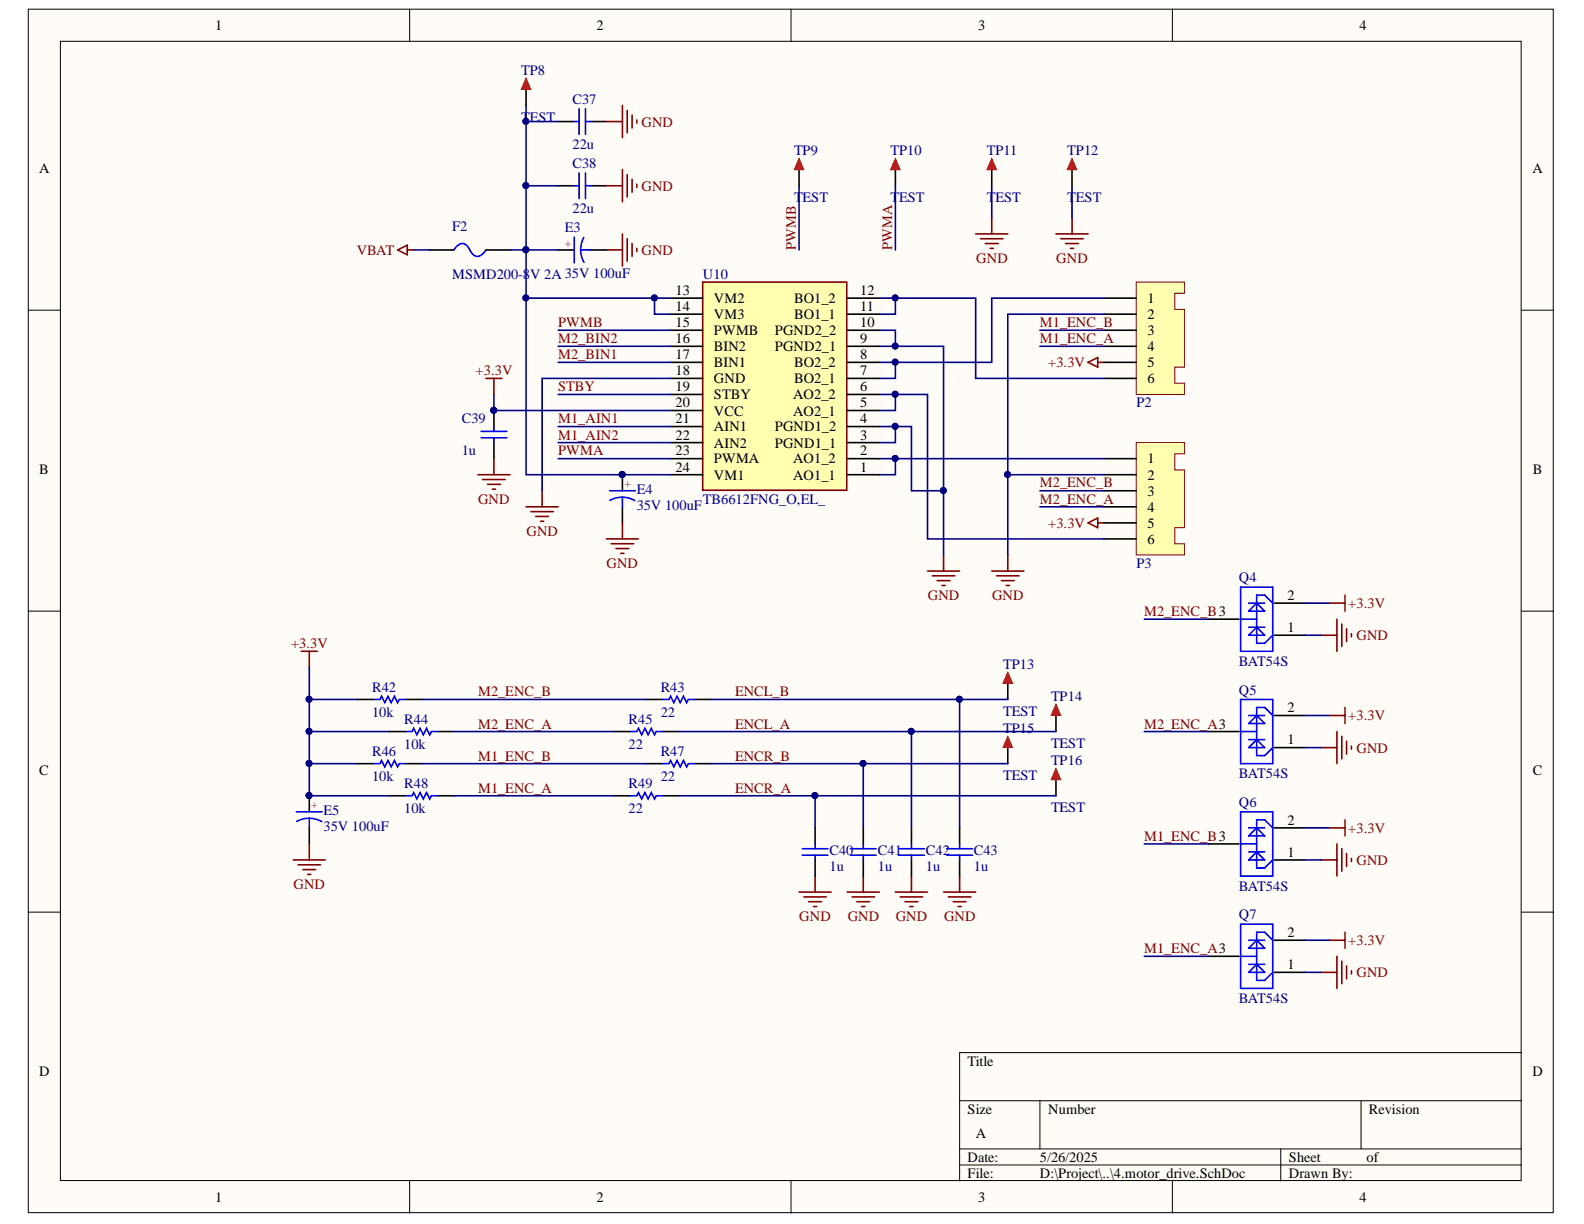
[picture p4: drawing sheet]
<svg xmlns="http://www.w3.org/2000/svg" width="279mm" height="216mm" viewBox="0 0 279 216" stroke-linecap="round" stroke-linejoin="round" font-family="sans-serif">
<defs><g id="words">
<g font-size="2.5">
<text x="38" y="5.3">1</text>
<text x="105.2" y="5.3">2</text>
<text x="172.5" y="5.3">3</text>
<text x="239.8" y="5.3">4</text>
<text x="6.9" y="30.4">A</text>
<text x="270.3" y="30.4">A</text>
<text x="119.2" y="52">13</text>
<text x="125.9" y="53.4">VM2</text>
<text x="140.1" y="53.4">BO1_2</text>
<text x="151.7" y="52">12</text>
<text x="202.4" y="53.4">1</text>
<text x="119.2" y="57.7">15</text>
<text x="119.2" y="54.9">14</text>
<text x="125.9" y="59.1">PWMB</text>
<text x="125.9" y="56.3">VM3</text>
<text x="136.7" y="59.1">PGND2_2</text>
<text x="140.1" y="56.3">BO1_1</text>
<text x="151.7" y="57.7">10</text>
<text x="151.7" y="54.9">11</text>
<text x="202.4" y="56.3">2</text>
<text x="202.4" y="59.1">3</text>
<text x="119.2" y="63.3">17</text>
<text x="119.2" y="60.5">16</text>
<text x="125.9" y="64.8">BIN1</text>
<text x="125.9" y="62">BIN2</text>
<text x="136.7" y="62">PGND2_1</text>
<text x="140.1" y="64.8">BO2_2</text>
<text x="151.7" y="63.3">8</text>
<text x="151.7" y="60.5">9</text>
<text x="202.4" y="62">4</text>
<text x="202.4" y="64.8">5</text>
<text x="119.2" y="71.9">20</text>
<text x="119.2" y="69">19</text>
<text x="119.2" y="66.2">18</text>
<text x="125.9" y="70.4">STBY</text>
<text x="125.9" y="67.6">GND</text>
<text x="139.9" y="70.4">AO2_2</text>
<text x="140.1" y="67.6">BO2_1</text>
<text x="151.7" y="71.9">5</text>
<text x="151.7" y="69">6</text>
<text x="151.7" y="66.2">7</text>
<text x="202.4" y="67.6">6</text>
<text x="119.2" y="77.5">22</text>
<text x="119.2" y="74.7">21</text>
<text x="125.9" y="76.1">AIN1</text>
<text x="125.9" y="73.3">VCC</text>
<text x="136.7" y="76.1">PGND1_2</text>
<text x="139.9" y="73.3">AO2_1</text>
<text x="151.7" y="77.5">3</text>
<text x="151.7" y="74.7">4</text>
<text x="6.9" y="83.5">B</text>
<text x="119.2" y="83.2">24</text>
<text x="119.2" y="80.3">23</text>
<text x="125.9" y="81.8">PWMA</text>
<text x="125.9" y="79">AIN2</text>
<text x="136.7" y="79">PGND1_1</text>
<text x="139.9" y="81.8">AO1_2</text>
<text x="151.7" y="83.2">1</text>
<text x="151.7" y="80.3">2</text>
<text x="202.4" y="81.8">1</text>
<text x="270.4" y="83.5">B</text>
<text x="125.9" y="84.6">VM1</text>
<text x="139.9" y="84.6">AO1_1</text>
<text x="202.4" y="84.6">2</text>
<text x="202.4" y="87.4">3</text>
<text x="202.4" y="90.3">4</text>
<text x="202.4" y="93.1">5</text>
<text x="202.4" y="96">6</text>
<text x="227.1" y="105.8">2</text>
<text x="227.1" y="111.5">1</text>
<text x="227.1" y="125.6">2</text>
<text x="227.1" y="131.3">1</text>
<text x="6.9" y="136.6">C</text>
<text x="270.4" y="136.6">C</text>
<text x="227.1" y="145.5">2</text>
<text x="227.1" y="151.2">1</text>
<text x="227.1" y="165.3">2</text>
<text x="227.1" y="170.9">1</text>
<text x="6.9" y="189.7">D</text>
<text x="170.7" y="187.9">Title</text>
<text x="270.3" y="189.7">D</text>
<text x="170.7" y="196.5">Size</text>
<text x="184.9" y="196.5">Number</text>
<text x="241.5" y="196.5">Revision</text>
<text x="172.1" y="200.7">A</text>
<text x="170.7" y="204.9">Date:</text>
<text x="170.7" y="207.7">File:</text>
<text x="183.4" y="204.9">5/26/2025</text>
<text x="183.4" y="207.7">D:\Project\..\4.motor_drive.SchDoc</text>
<text x="227.3" y="204.9">Sheet</text>
<text x="227.3" y="207.7">Drawn By:</text>
<text x="241.1" y="204.9">of</text>
<text x="38" y="212">1</text>
<text x="105.2" y="212">2</text>
<text x="172.5" y="212">3</text>
<text x="239.8" y="212">4</text>
</g>
<g font-size="2.5" fill="#000080">
<text x="91.9" y="13.3">TP8</text>
<text x="91.9" y="21.5">T</text>
<text x="93.5" y="21.5">EST</text>
<text x="101" y="18.3">C37</text>
<text x="101" y="29.7">C38</text>
<text x="101" y="26.3">22u</text>
<text x="140.1" y="27.4">TP9</text>
<text x="157.1" y="27.4">TP10</text>
<text x="174.1" y="27.4">TP11</text>
<text x="188.3" y="27.4">TP12</text>
<text x="140.1" y="35.6">T</text>
<text x="141.6" y="35.6">EST</text>
<text x="157.1" y="35.6">T</text>
<text x="158.6" y="35.6">EST</text>
<text x="174.1" y="35.6">T</text>
<text x="175.6" y="35.6">EST</text>
<text x="188.3" y="35.6">T</text>
<text x="189.8" y="35.6">EST</text>
<text x="79.8" y="40.7">F2</text>
<text x="99.6" y="41">E3</text>
<text x="101" y="37.6">22u</text>
<text x="79.8" y="49.2">MSMD200-8V 2A 35V 100uF</text>
<text x="124" y="49.2">U10</text>
<text x="200.4" y="71.9">P2</text>
<text x="81.4" y="74.7">C39</text>
<text x="81.4" y="80.3">1u</text>
<text x="112.3" y="87.2">E4</text>
<text x="112.3" y="90">35V 100uF</text>
<text x="124" y="88.9">TB6612FNG_O,EL_</text>
<text x="200.4" y="100.2">P3</text>
<text x="218.5" y="102.7">Q4</text>
<text x="176.9" y="118">TP13</text>
<text x="218.5" y="117.4">BAT54S</text>
<text x="65.6" y="122">R42</text>
<text x="116.5" y="122">R43</text>
<text x="185.4" y="123.7">TP14</text>
<text x="218.5" y="122.5">Q5</text>
<text x="65.6" y="126.5">10k</text>
<text x="71.3" y="127.7">R44</text>
<text x="110.9" y="127.7">R45</text>
<text x="116.5" y="126.5">22</text>
<text x="176.9" y="126.2">TEST</text>
<text x="176.9" y="129.4">TP15</text>
<text x="185.4" y="131.9">TEST</text>
<text x="65.6" y="133.3">R46</text>
<text x="65.6" y="137.8">10k</text>
<text x="71.3" y="132.1">10k</text>
<text x="110.9" y="132.1">22</text>
<text x="116.5" y="133.3">R47</text>
<text x="116.5" y="137.8">22</text>
<text x="176.9" y="137.6">TEST</text>
<text x="185.4" y="135">TP16</text>
<text x="218.5" y="137.3">BAT54S</text>
<text x="57.1" y="143.8">E5</text>
<text x="71.3" y="139">R48</text>
<text x="71.3" y="143.5">10k</text>
<text x="110.9" y="139">R49</text>
<text x="110.9" y="143.5">22</text>
<text x="185.4" y="143.2">TEST</text>
<text x="218.5" y="142.4">Q6</text>
<text x="57.1" y="146.6">35V 100uF</text>
<text x="146.3" y="150.8">C40</text>
<text x="146.3" y="153.7">1u</text>
<text x="154.9" y="150.8">C41</text>
<text x="154.9" y="153.7">1u</text>
<text x="163.3" y="150.8">C42</text>
<text x="163.3" y="153.7">1u</text>
<text x="171.8" y="150.8">C43</text>
<text x="171.8" y="153.7">1u</text>
<text x="218.5" y="157.1">BAT54S</text>
<text x="218.5" y="162.2">Q7</text>
<text x="218.5" y="176.9">BAT54S</text>
</g>
<g font-size="2.5" fill="#800000">
<text x="113.2" y="22.3">GND</text>
<text x="113.2" y="33.6">GND</text>
<text x="62.9" y="45">VBAT</text>
<text x="113.2" y="45">GND</text>
<text x="140.4" y="44.1" transform="rotate(-90 140.4 44.1)">PWMB</text>
<text x="157.4" y="44.1" transform="rotate(-90 157.4 44.1)">PWMA</text>
<text x="172.2" y="46.3">GND</text>
<text x="186.3" y="46.3">GND</text>
<text x="98.4" y="57.7">PWMB</text>
<text x="183.4" y="57.7">M1_ENC_B</text>
<text x="98.4" y="63.3">M2_BIN1</text>
<text x="98.4" y="60.5">M2_BIN2</text>
<text x="183.4" y="60.5">M1_ENC_A</text>
<text x="184.9" y="64.8">+3.3V</text>
<text x="83.9" y="66.2">+3.3V</text>
<text x="98.4" y="69">STBY</text>
<text x="98.4" y="77.5">M1_AIN2</text>
<text x="98.4" y="74.7">M1_AIN1</text>
<text x="98.4" y="80.3">PWMA</text>
<text x="84.3" y="88.9">GND</text>
<text x="183.4" y="86">M2_ENC_B</text>
<text x="183.4" y="88.9">M2_ENC_A</text>
<text x="92.9" y="94.5">GND</text>
<text x="184.9" y="93.1">+3.3V</text>
<text x="107" y="100.2">GND</text>
<text x="163.7" y="105.8">GND</text>
<text x="175" y="105.8">GND</text>
<text x="237.8" y="107.3">+3.3V</text>
<text x="201.8" y="108.6">M2_ENC_B3</text>
<text x="239.3" y="113">GND</text>
<text x="51.3" y="114.3">+3.3V</text>
<text x="84.3" y="122.8">M2_ENC_B</text>
<text x="129.7" y="122.8">ENCL_B</text>
<text x="84.3" y="128.5">M2_ENC_A</text>
<text x="129.7" y="128.5">ENCL_A</text>
<text x="201.8" y="128.5">M2_ENC_A3</text>
<text x="237.8" y="127.1">+3.3V</text>
<text x="84.3" y="134.2">M1_ENC_B</text>
<text x="129.7" y="134.2">ENCR_B</text>
<text x="239.3" y="132.7">GND</text>
<text x="84.3" y="139.8">M1_ENC_A</text>
<text x="129.7" y="139.8">ENCR_A</text>
<text x="201.8" y="148.3">M1_ENC_B3</text>
<text x="237.8" y="146.9">+3.3V</text>
<text x="239.3" y="152.5">GND</text>
<text x="51.8" y="156.8">GND</text>
<text x="141" y="162.5">GND</text>
<text x="149.5" y="162.5">GND</text>
<text x="158" y="162.5">GND</text>
<text x="166.5" y="162.5">GND</text>
<text x="237.8" y="166.7">+3.3V</text>
<text x="201.8" y="168.2">M1_ENC_A3</text>
<text x="239.3" y="172.4">GND</text>
</g>
<g font-size="2" fill="#f00">
<text x="99.6" y="43.6">+</text>
<text x="110.2" y="84.9" transform="rotate(90 110.2 84.9)">+</text>
<text x="55" y="141.5" transform="rotate(90 55 141.5)">+</text>
</g>
</g></defs>
<g fill="#fffcf8" stroke="#000" stroke-width=".18">
<path d="M5 1.6h269v212.3h-269z"/>
<path d="M10.7 7.3h257.6v200.9h-257.6z"/>
</g>
<g fill="none" stroke="#000" stroke-width=".18">
<path d="M72.3 1.6v5.7M139.5 1.6v5.7M206.8 1.6v5.7M5 54.7h5.7M268.4 54.7h5.7M5 107.8h5.7M268.4 107.8h5.7M5 160.9h5.7M268.4 160.9h5.7M169.3 194.2h99.1M183.4 194.2v8.5M240.1 194.2v8.5"/>
<path d="M268.4 185.7h-99.1v22.6M72.3 208.3v5.7M139.5 208.3v5.7M169.3 202.7h99.1M169.3 205.5h99.1M206.8 208.3v5.7M225.9 202.7v5.6"/>
</g>
<path d="M123.9 49.8h25.5v36.7h-25.5z" fill="#ffffb0" stroke="#800000" stroke-width=".28"/>
<g fill="none" stroke="#000" stroke-width=".28">
<path d="M75.8 44.1h4.2M85.7 44.1h4.3M98.5 44.1h2.8M104.1 44.1h2.9M118.3 58.3h5.6M118.3 55.4h5.6M118.3 52.6h5.6M149.4 58.3h5.7M149.4 55.4h5.7M149.4 52.6h5.7M87.1 72.4v2.8M87.1 78.1v2.8"/>
<path d="M118.3 78.1h5.6M118.3 75.2h5.6M118.3 72.4h5.6M118.3 69.6h5.6M118.3 66.7h5.6M118.3 63.9h5.6M118.3 61.1h5.6M149.4 78.1h5.7M149.4 75.2h5.7M149.4 72.4h5.7M149.4 69.6h5.7M149.4 66.7h5.7"/>
<path d="M149.4 63.9h5.7M149.4 61.1h5.7M109.8 83.7v2.9M109.8 89.4v2.8M118.3 83.7h5.6M118.3 80.9h5.6M149.4 83.7h5.7M149.4 80.9h5.7M213.2 109.2h5.3M224.8 112h5.4M224.8 106.4h5.4M63.1 123.4h2.8"/>
<path d="M63.1 134.7h2.8M68.7 129h2.9M71.6 123.4h2.8M71.6 134.7h2.8M77.2 129h2.8M108.4 129h2.8M114 123.4h2.9M114 134.7h2.9M116.9 129h2.8M122.5 123.4h2.9M122.5 134.7h2.9M213.2 129h5.3"/>
<path d="M224.8 131.9h5.4M224.8 126.2h5.4M68.7 140.4h2.9M77.2 140.4h2.8M108.4 140.4h2.8M116.9 140.4h2.8M213.2 148.9h5.3M224.8 151.7h5.4M224.8 146h5.4M213.2 168.7h5.3M224.8 171.5h5.4M224.8 165.8h5.4"/>
</g>
<g fill="none" stroke="#800000" stroke-width=".28">
<path d="M70.1 44.1l1.7-.9v1.7zM71.8 44.1h1.2M107 44.1h2.8M109.8 41.3v5.6M110.6 42.1v4M111.5 43v2.2M112.3 43.8v.6M85.7 66.7h2.8M87.1 66.7v2.9M191.9 63.9l1.7-.8v1.7zM193.6 63.9h1.2M84.3 83.7h5.7"/>
<path d="M85.1 84.6h4M86 85.4h2.3M86.8 86.3h.6M87.1 80.9v2.8M92.8 89.4h5.7M93.6 90.2h4M94.5 91.1h2.3M95.3 91.9h.6M95.6 86.6v2.8M107 95.1h5.6M107.8 95.9h4M108.7 96.8h2.2"/>
<path d="M109.5 97.6h.6M109.8 92.2v2.9M166.4 97.9v2.8M177.8 97.9v2.8M191.9 92.2l1.7-.8v1.7zM193.6 92.2h1.2M53.1 114.9h2.9M54.6 114.9v2.8M163.6 100.7h5.7M164.5 101.6h3.9M165.3 102.4h2.3M166.2 103.3h.5"/>
<path d="M174.9 100.7h5.7M175.8 101.6h3.9M176.6 102.4h2.3M177.5 103.3h.5M233 112h2.8M234.4 106.4h2.8M235.8 109.2v5.7M236.7 110.1v3.9M237.2 105v2.8M237.5 110.9v2.3M238.4 111.8v.5M233 131.9h2.8"/>
<path d="M234.4 126.2h2.8M235.8 129v5.7M236.7 129.9v4M237.2 124.8v2.8M237.5 130.7v2.3M238.4 131.6v.6M233 151.7h2.8M234.4 146h2.8M235.8 148.9v5.6M236.7 149.7v4M237.2 144.6v2.8M237.5 150.6v2.2"/>
<path d="M238.4 151.4v.6M233 171.5h2.8M234.4 165.8h2.8M235.8 168.7v5.6M236.7 169.5v4M237.2 164.4v2.9M237.5 170.4v2.2M238.4 171.2v.6"/>
</g>
<g fill="#000080" stroke="#000080" stroke-width=".18">
<circle cx="87.1" cy="72.4" r=".52"/>
<circle cx="109.7" cy="83.7" r=".52"/>
</g>
<g fill="none" stroke="#00f" stroke-width=".28">
<path d="M80 44.1l.2-.2a1.43 1.43 0 0 1 1.5-.9 1.43 1.43 0 0 1 1.2 1.2 1.37 1.37 0 0 0 1.3 1 1.37 1.37 0 0 0 1.3-.9l.2-.2M101.3 41.8v4.6M102.4 44.1h1.7M102.4 44.1l.1 .9 .5 1.3M103 41.9l-.4 .8-.2 1.4M84.9 77.2h4.5M84.9 76.1h4.5M87.1 75.2v.9M87.1 77.2v.9M107.5 86.6h4.6M109.8 87.7l1.3 .2 .9 .4M109.8 87.7l-1.4 .2-.8 .4"/>
<path d="M109.8 87.7v1.7M218.8 103.6h5.7v11.3h-5.7zM218.8 109.2h2.9M220.2 112l1.5-1.4 1.4 1.4zM220.2 107.8l1.5-1.4 1.4 1.4zM220.2 106.4h2.9M220.2 110.6h2.9M224.5 106.4l-1.4-1.4h-1.4v8.5h1.4l1.4-1.5M65.9 123.4h1.1l.3-.6 .6 1.1 .5-1.1 .6 1.1 .6-1.1 .5 1.1 .3-.5h1.2M65.9 134.7h1.1l.3-.6 .6 1.2 .5-1.2 .6 1.2 .6-1.2 .5 1.2 .3-.6h1.2M71.6 129h1.1l.3-.5 .5 1.1 .6-1.1 .6 1.1 .5-1.1 .6 1.1 .3-.6h1.1M111.2 129h1.1l.3-.5 .6 1.1 .6-1.1 .5 1.1 .6-1.1 .6 1.1 .2-.6h1.2"/>
<path d="M116.9 123.4h1.1l.3-.6 .6 1.1 .5-1.1 .6 1.1 .5-1.1 .6 1.1 .3-.5h1.1M116.9 134.7h1.1l.3-.6 .6 1.2 .5-1.2 .6 1.2 .5-1.2 .6 1.2 .3-.6h1.1M218.8 123.4h5.7v11.3h-5.7zM218.8 129h2.9M220.2 131.9l1.5-1.4 1.4 1.4zM220.2 127.6l1.5-1.4 1.4 1.4zM220.2 126.2h2.9M220.2 130.5h2.9M224.5 126.2l-1.4-1.4h-1.4v8.5h1.4l1.4-1.4M71.6 140.4h1.1l.3-.6 .5 1.1 .6-1.1 .6 1.1 .5-1.1 .6 1.1 .3-.5h1.1M111.2 140.4h1.1l.3-.6 .6 1.1 .6-1.1 .5 1.1 .6-1.1 .6 1.1 .2-.5h1.2M218.8 143.2h5.7v11.3h-5.7z"/>
<path d="M218.8 148.9h2.9M220.2 151.7l1.5-1.4 1.4 1.4zM220.2 147.4l1.5-1.4 1.4 1.4zM220.2 146h2.9M220.2 150.3h2.9M224.5 146l-1.4-1.4h-1.4v8.5h1.4l1.4-1.4M218.8 163h5.7v11.3h-5.7zM218.8 168.7h2.9M220.2 171.5l1.5-1.4 1.4 1.4zM220.2 167.3l1.5-1.5 1.4 1.5zM220.2 165.8h2.9M220.2 170.1h2.9"/>
<path d="M224.5 165.8l-1.4-1.4h-1.4v8.5h1.4l1.4-1.4"/>
</g>
<path d="M200.4 49.8h8.5v1.9h-1.7v2.9h1.7v10.2h-1.7v2.8h1.7v2h-8.5z" fill-rule="evenodd" fill="#ffffb0"/>
<path d="M200.4 49.8h8.5v1.9h-1.7v2.9h1.7v10.2h-1.7v2.8h1.7v2h-8.5z" fill="none" stroke="#800000" stroke-width=".18"/>
<path d="M194.8 52.6h5.6M194.8 55.4h5.6M194.8 58.3h5.6M194.8 61.1h5.6M194.8 63.9h5.6M194.8 66.7h5.6" fill="none" stroke="#000" stroke-width=".28"/>
<path d="M200.4 78.1h8.5v2h-1.7v2.8h1.7v10.2h-1.7v2.8h1.7v2h-8.5z" fill-rule="evenodd" fill="#ffffb0"/>
<path d="M200.4 78.1h8.5v2h-1.7v2.8h1.7v10.2h-1.7v2.8h1.7v2h-8.5z" fill="none" stroke="#800000" stroke-width=".18"/>
<g fill="none" stroke="#000" stroke-width=".28">
<path d="M98.5 32.8h2.8M98.5 21.4h2.8M104.1 32.8h2.9M104.1 21.4h2.9M140.9 29.9v2.9M194.8 80.9h5.6M194.8 83.7h5.6M194.8 86.6h5.6M194.8 89.4h5.6M194.8 92.2h5.6M194.8 95.1h5.6M143.8 146v2.9"/>
<path d="M143.8 151.7v2.8M152.3 146v2.9M152.3 151.7v2.8M160.8 146v2.9M160.8 151.7v2.8M169.3 146v2.9M169.3 151.7v2.8"/>
</g>
<g fill="none" stroke="#00f" stroke-width=".28">
<path d="M102.1 19.2v4.5M103.3 19.2v4.5M101.3 32.8h.8M101.3 21.4h.8M102.1 30.5v4.5M103.3 30.5v4.5M103.3 32.8h.8M103.3 21.4h.8M141.5 150.8h4.5M141.5 149.7h4.5M143.8 148.9v.8M143.8 150.8v.9"/>
<path d="M150 150.8h4.5M150 149.7h4.5M152.3 148.9v.8M152.3 150.8v.9M158.5 150.8h4.5M158.5 149.7h4.5M160.8 148.9v.8M160.8 150.8v.9M167 150.8h4.5M167 149.7h4.5M169.3 148.9v.8M169.3 150.8v.9"/>
</g>
<g fill="none" stroke="#800000" stroke-width=".28">
<path d="M109.8 18.6v5.7M110.6 19.5v3.9M107 32.8h2.8M107 21.4h2.8M109.8 29.9v5.7M110.6 30.8v3.9M111.5 20.3v2.3M111.5 31.6v2.3M112.3 21.2v.5M112.3 32.5v.5M174.9 38.4v2.9M189.1 38.4v2.9"/>
<path d="M172.1 41.3h5.7M172.9 42.1h4M173.8 43h2.3M174.6 43.8h.6M186.3 41.3h5.6M187.1 42.1h4M188 43h2.2M188.8 43.8h.6M140.9 157.4h5.7M141.8 158.2h4M142.6 159.1h2.3M143.5 159.9h.6"/>
<path d="M143.8 154.5v2.9M149.4 157.4h5.7M150.3 158.2h4M151.1 159.1h2.3M152 159.9h.6M152.3 154.5v2.9M157.9 157.4h5.7M158.8 158.2h4M159.6 159.1h2.3M160.5 159.9h.6M160.8 154.5v2.9M166.4 157.4h5.7"/>
<path d="M167.3 158.2h3.9M168.1 159.1h2.3M169 159.9h.5M169.3 154.5v2.9"/>
</g>
<g fill="none" stroke="#000080" stroke-width=".28">
<path d="M98.5 32.8h-5.7v11.3h-2.8M98.5 21.4h-5.7v11.4M140.9 32.8v11.3M157.9 32.8v11.3M174.9 32.8v5.6M189.1 32.8v5.6M73 44.1h2.8M98.5 44.1h-5.7v8.5M98.5 58.3h19.8M115.5 52.6v2.8h2.8M118.3 52.6h-25.5v31.1h25.5M155.1 58.3h2.8v2.8h-2.8"/>
<path d="M155.1 52.6h17v14.1h22.7M157.9 52.6v2.8h-2.8M183.4 58.3h11.4M194.8 55.4h-17v28.3M194.8 52.6h-19.9v11.3h-17M87.1 69.6v2.8h31.2M98.5 61.1h19.8M98.5 78.1h19.8M98.5 75.2h19.8M98.5 63.9h19.8M98.5 69.6h19.8M118.3 66.7h-22.7v19.9"/>
<path d="M155.1 63.9h2.8v2.8h-2.8M155.1 75.2h5.7v11.4h5.6M155.1 69.6h8.5v25.5h31.2M157.9 69.6v2.8h-2.8M157.9 75.2v2.9h-2.8M157.9 61.1h8.5v36.8M183.4 61.1h11.4M98.5 80.9h19.8M155.1 80.9h39.7M157.9 80.9v2.8h-2.8M183.4 86.6h11.4M183.4 89.4h11.4"/>
<path d="M194.8 83.7h-17v14.2M54.6 117.7v5.7h8.5M201.8 109.2h11.4M230.2 112h2.8M230.2 106.4h4.2M54.6 123.4v17h14.1M54.6 134.7h8.5M54.6 129h14.1M74.4 134.7h39.6M74.4 123.4h39.6M80 129h28.4M119.7 129h66.6"/>
<path d="M125.4 123.4h52.4M125.4 134.7h52.4M152.3 134.7v11.3M160.8 129v17M169.3 123.4v22.6M201.8 129h11.4M230.2 131.9h2.8M230.2 126.2h4.2M80 140.4h28.4M119.7 140.4h66.6M143.8 140.4v5.6M201.8 148.9h11.4"/>
<path d="M230.2 151.7h2.8M230.2 146h4.2M201.8 168.7h11.4M230.2 171.5h2.8M230.2 165.8h4.2"/>
</g>
<g fill="#000080" stroke="#000080" stroke-width=".18">
<circle cx="157.9" cy="52.5" r=".52"/>
<circle cx="157.9" cy="69.5" r=".52"/>
<circle cx="157.9" cy="75.2" r=".52"/>
<circle cx="115.4" cy="52.5" r=".52"/>
<circle cx="157.9" cy="63.9" r=".52"/>
<circle cx="157.9" cy="61" r=".52"/>
<circle cx="87.1" cy="72.4" r=".52"/>
<circle cx="92.8" cy="52.5" r=".52"/>
<circle cx="92.8" cy="44.1" r=".52"/>
<circle cx="54.5" cy="134.7" r=".52"/>
<circle cx="54.5" cy="129" r=".52"/>
<circle cx="54.5" cy="123.3" r=".52"/>
<circle cx="54.5" cy="140.3" r=".52"/>
<circle cx="177.7" cy="83.7" r=".52"/>
<circle cx="157.9" cy="80.9" r=".52"/>
<circle cx="92.8" cy="32.7" r=".52"/>
<circle cx="109.7" cy="83.7" r=".52"/>
<circle cx="166.4" cy="86.5" r=".52"/>
<circle cx="92.8" cy="21.4" r=".52"/>
<circle cx="169.2" cy="123.3" r=".52"/>
<circle cx="160.7" cy="129" r=".52"/>
<circle cx="152.2" cy="134.7" r=".52"/>
<circle cx="143.7" cy="140.3" r=".52"/>
</g>
<path d="M140.9 28l.9 1.9h-1.7z" fill="#f00"/>
<path d="M140.9 28l.9 1.9h-1.7z" fill="none" stroke="#f00" stroke-width=".18"/>
<path d="M157.9 29.9v2.9" fill="none" stroke="#000" stroke-width=".28"/>
<path d="M157.9 28l.9 1.9h-1.7z" fill="#f00"/>
<path d="M157.9 28l.9 1.9h-1.7z" fill="none" stroke="#f00" stroke-width=".18"/>
<path d="M174.9 29.9v2.9" fill="none" stroke="#000" stroke-width=".28"/>
<path d="M174.9 28l.9 1.9h-1.7z" fill="#f00"/>
<path d="M174.9 28l.9 1.9h-1.7z" fill="none" stroke="#f00" stroke-width=".18"/>
<path d="M189.1 29.9v2.9" fill="none" stroke="#000" stroke-width=".28"/>
<path d="M189.1 28l.8 1.9h-1.7z" fill="#f00"/>
<path d="M189.1 28l.8 1.9h-1.7z" fill="none" stroke="#f00" stroke-width=".18"/>
<path d="M177.8 120.5v2.9" fill="none" stroke="#000" stroke-width=".28"/>
<path d="M177.8 118.6l.8 1.9h-1.7z" fill="#f00"/>
<path d="M177.8 118.6l.8 1.9h-1.7z" fill="none" stroke="#f00" stroke-width=".18"/>
<path d="M177.8 131.9v2.8" fill="none" stroke="#000" stroke-width=".28"/>
<path d="M177.8 129.9l.8 2h-1.7z" fill="#f00"/>
<path d="M177.8 129.9l.8 2h-1.7z" fill="none" stroke="#f00" stroke-width=".18"/>
<path d="M186.3 126.2v2.8" fill="none" stroke="#000" stroke-width=".28"/>
<path d="M186.3 124.2l.8 2h-1.7z" fill="#f00"/>
<path d="M186.3 124.2l.8 2h-1.7z" fill="none" stroke="#f00" stroke-width=".18"/>
<path d="M186.3 137.5v2.9" fill="none" stroke="#000" stroke-width=".28"/>
<path d="M186.3 135.6l.8 1.9h-1.7z" fill="#f00"/>
<path d="M186.3 135.6l.8 1.9h-1.7z" fill="none" stroke="#f00" stroke-width=".18"/>
<path d="M92.8 15.8v2.8" fill="none" stroke="#000" stroke-width=".28"/>
<path d="M92.8 13.8l.8 2h-1.7z" fill="#f00"/>
<path d="M92.8 13.8l.8 2h-1.7z" fill="none" stroke="#f00" stroke-width=".18"/>
<path d="M92.8 18.6v2.8" fill="none" stroke="#000080" stroke-width=".28"/>
<g fill="#000080" stroke="#000080" stroke-width=".18">
<circle cx="92.8" cy="21.4" r=".52"/>
<circle cx="54.5" cy="140.3" r=".52"/>
</g>
<path d="M54.6 140.4v2.8M54.6 146v2.9" fill="none" stroke="#000" stroke-width=".28"/>
<path d="M52.3 143.2h4.5M54.6 144.3l1.3 .3 .8 .3M54.6 144.3l-1 .1-1.3 .5M54.6 144.3v1.7" fill="none" stroke="#00f" stroke-width=".28"/>
<path d="M51.7 151.7h5.7M52.6 152.5h3.9M53.4 153.4h2.3M54.3 154.2h.5M54.6 148.9v2.8" fill="none" stroke="#800000" stroke-width=".28"/>
<use href="#words"/>
</svg>
